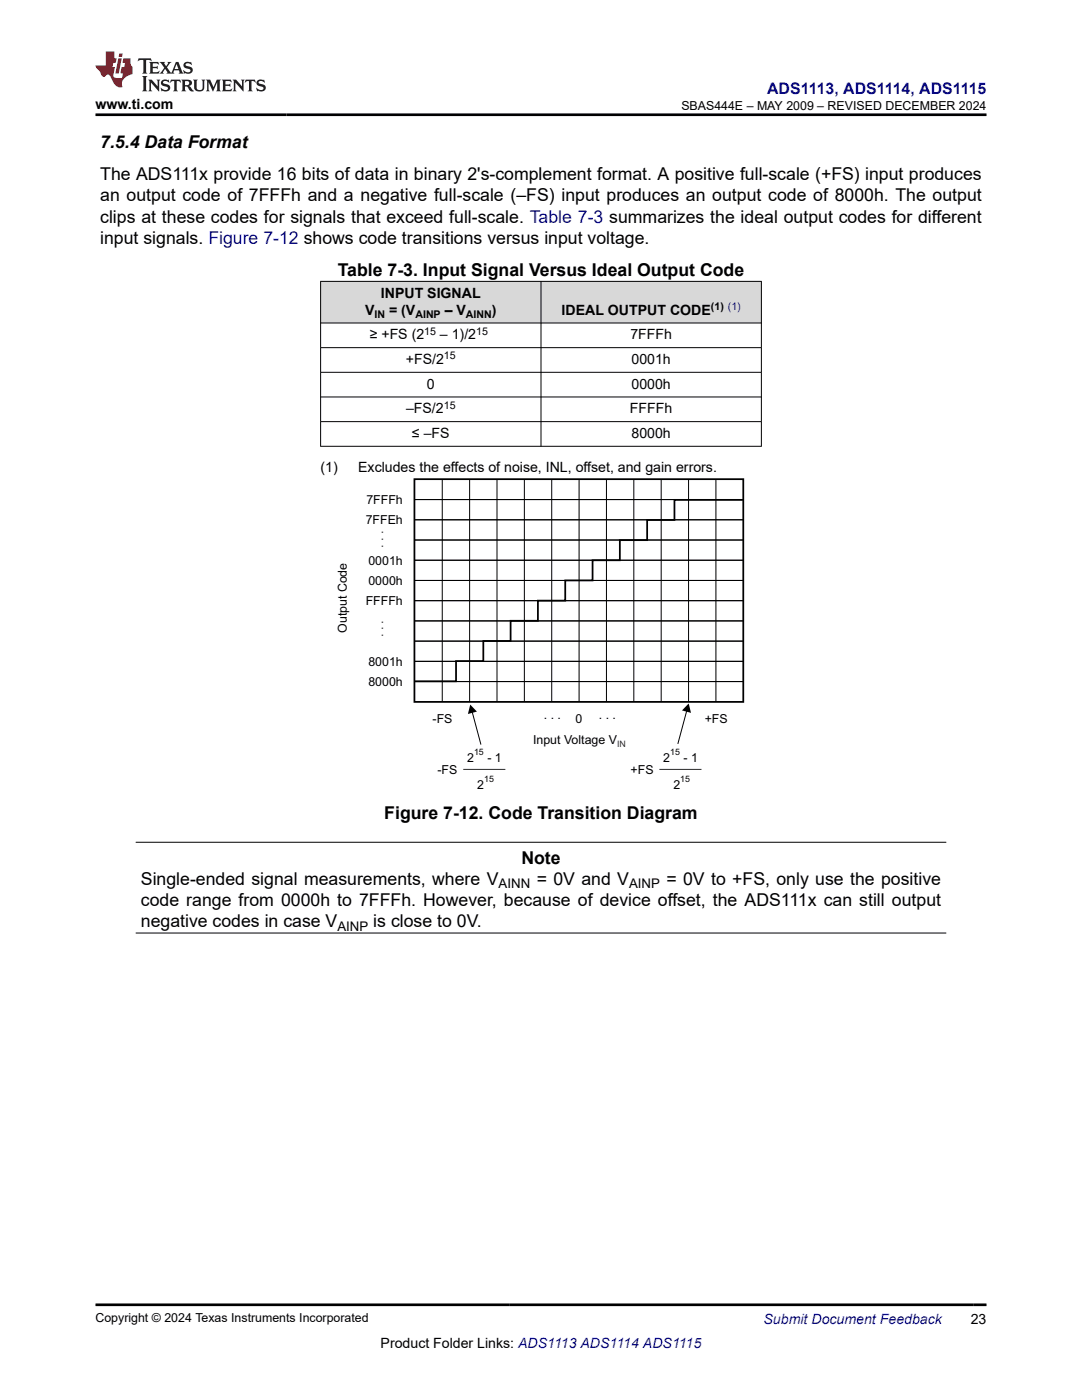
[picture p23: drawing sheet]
<svg xmlns="http://www.w3.org/2000/svg" width="216mm" height="279mm" viewBox="0 0 216 279" stroke-linecap="round" stroke-linejoin="round" font-family="sans-serif">
<defs><g id="words">
<g font-size="3.5">
<text x="20" y="29.6">7.5.4 Data Format</text>
<text x="20" y="35.9">The ADS111x provide 16 bits of data in binary 2's-complement format. A positive full-scale (+FS) input produces</text>
<text x="20" y="40.2">an output code of 7FFFh and a negative full-scale (–FS) input produces an output code of 8000h. The output</text>
<text x="20" y="44.4">clips at these codes for signals that exceed full-scale. Table 7-3 summarizes the ideal output codes for different</text>
<text x="20" y="48.6">input signals. Figure 7-12 shows code transitions versus input voltage.</text>
<text x="67.4" y="55">Table 7-3. Input Signal Versus Ideal Output Code</text>
<text x="76.7" y="163.4">Figure 7-12. Code Transition Diagram</text>
<text x="104" y="172.3">Note</text>
<text x="28.1" y="176.6">Single-ended signal measurements, where V</text>
<text x="107.1" y="176.6">= 0V and V</text>
<text x="133" y="176.6">= 0V to +FS, only use the positive</text>
<text x="28.1" y="180.8">code range from 0000h to 7FFFh. However, because of device offset, the ADS111x can still output</text>
<text x="28.1" y="185">negative codes in case V</text>
<text x="74.5" y="185">is close to 0V.</text>
</g>
<text font-size="3.2" fill="#00f" x="153.1" y="18.7">ADS1113, ADS1114, ADS1115</text>
<g font-size="2.8">
<text x="19" y="21.8">www.ti.com</text>
<text x="76" y="59.4">INPUT SIGNAL</text>
<text x="72.8" y="62.8">V</text>
<text x="77.6" y="62.8">= (V</text>
<text x="88.7" y="62.8">– V</text>
<text x="98.1" y="62.8">)</text>
<text x="112.1" y="62.8">IDEAL OUTPUT CODE</text>
<text x="73.8" y="67.7">≥ +FS (2</text>
<text x="87.8" y="67.7">– 1)/2</text>
<text x="125.8" y="67.7">7FFFh</text>
<text x="81" y="72.7">+FS/2</text>
<text x="85.2" y="77.6">0</text>
<text x="126" y="72.7">0001h</text>
<text x="126" y="77.6">0000h</text>
<text x="81" y="82.5">–FS/2</text>
<text x="125.7" y="82.5">FFFFh</text>
<text x="82.2" y="87.4">≤ –FS</text>
<text x="126" y="87.4">8000h</text>
<text x="64" y="94.2">(1)</text>
<text x="71.5" y="94.2">Excludes the effects of noise, INL, offset, and gain errors.</text>
<text x="75.9" y="269">Product Folder Links: ADS1113 ADS1114 ADS1115</text>
<text x="193.7" y="264.2">23</text>
</g>
<text font-size="2.8" fill="#00f" x="152.4" y="264.2">Submit Document Feedback</text>
<g font-size="2.6">
<text x="99.5" y="177.3">AINN</text>
<text x="125.5" y="177.3">AINP</text>
<text x="67.3" y="185.8">AINP</text>
</g>
<g font-size="2.5">
<text x="136" y="21.9">SBAS444E – MAY 2009 – REVISED DECEMBER 2024</text>
<text x="73.1" y="100.6">7FFFh</text>
<text x="73" y="104.6">7FFEh</text>
<text x="73.5" y="112.7">0001h</text>
<text x="73.5" y="116.7">0000h</text>
<text x="73" y="120.7">FFFFh</text>
<text x="69.2" y="126.3" transform="rotate(-90 69.2 126.3)">Output Code</text>
<text x="73.5" y="136.9">8000h</text>
<text x="73.5" y="132.8">8001h</text>
<text x="108.5" y="143.5">. . .</text>
<text x="119.5" y="143.5">. . .</text>
<text x="86.3" y="144.3">-FS</text>
<text x="106.4" y="148.5">Input Voltage V</text>
<text x="114.9" y="144.3">0</text>
<text x="140.6" y="144.3">+FS</text>
<text x="87.3" y="154.4">-FS</text>
<text x="93.2" y="152">2</text>
<text x="97.2" y="152">- 1</text>
<text x="125.8" y="154.4">+FS</text>
<text x="132.4" y="152">2</text>
<text x="136.4" y="152">- 1</text>
<text x="95.2" y="157.4">2</text>
<text x="134.4" y="157.4">2</text>
<text x="19" y="263.9">Copyright © 2024 Texas Instruments Incorporated</text>
</g>
<g font-size="2.5" fill="#2b292a">
<text x="76.5" y="109.3" transform="rotate(-90 76.5 109.3)">. . .</text>
<text x="76.5" y="127.2" transform="rotate(-90 76.5 127.2)">. . .</text>
</g>
<g font-size="2.1">
<text x="74.7" y="63.4">IN</text>
<text x="82.9" y="63.4">AINP</text>
<text x="93" y="63.4">AINN</text>
<text x="141.9" y="61.9">(1) (1)</text>
<text x="84.7" y="66.8">15</text>
<text x="88.6" y="71.7">15</text>
<text x="95" y="66.8">15</text>
<text x="88.6" y="81.6">15</text>
</g>
<text font-size="1.8" fill="#2b292a" x="123.1" y="149.2">IN</text>
<g font-size="1.8">
<text x="94.6" y="150.6">15</text>
<text x="96.6" y="156">15</text>
<text x="133.7" y="150.6">15</text>
<text x="135.7" y="156">15</text>
</g>
</g></defs>
<g fill="#d8d8d8">
<path d="M64 56.2h87.9v8.3h-87.9z" fill-rule="evenodd"/>
<path d="M64 56.2h43.9v8.2h-43.9z" fill-rule="evenodd"/>
<path d="M108 56.2h43.9v8.2h-43.9z" fill-rule="evenodd"/>
</g>
<g fill="none" stroke="#000" stroke-width=".2">
<path d="M63.9 56.2h88.1M64 56.1v33M108 56.1v33M151.9 56.1v33M63.9 64.5h88.1M63.9 69.4h88.1M63.9 74.3h88.1M63.9 79.2h88.1M63.9 84.1h88.1M63.9 89.1h88.1M82.7 99.7h65.6M88.2 95.6v44.5"/>
<path d="M93.7 95.6v44.5M99.2 95.6v44.5M104.6 95.6v44.5M110.1 95.6v44.5M115.6 95.6v44.5M121 95.6v44.5M126.5 95.6v44.5M131.9 95.6v44.5M137.4 95.6v44.5M142.9 95.6v44.5M82.7 103.7h65.6M82.7 107.8h65.6"/>
<path d="M82.7 111.8h65.6M82.7 115.8h65.6M82.7 119.9h65.6M82.7 123.9h65.6M82.7 128h65.6M82.7 132h65.6M82.7 136h65.6M94.2 142.1l1.8 6.5M137 141.9l-1.7 6.6M27.1 168.1h161.7M27.1 186.2h161.7"/>
</g>
<path d="M92.4 153.6h8.4M131.6 153.6h8.4" fill="none" stroke="#2b292a" stroke-width=".2"/>
<path d="M82.7 95.6h65.6v44.5h-65.6zM148.2 99.8h-13.6v4h-5.5v4h-5.4v4h-5.5v4h-5.4v4.1h-5.5v4h-5.4v4h-5.5v4h-5.4v4.1h-8.3" fill="none" stroke="#000" stroke-width=".35"/>
<path d="M93.8 140.6l1.4 1.4-1.8 .5zM137.4 140.4l.5 1.9-1.8-.5z" fill="#000"/>
<path d="M27.7 11.6l-.2 .6 .5-.2h.6v.1v2.2l-.2 .4h1l-.2-.4v-2.2v-.1h.5l.5 .2-.1-.6zM29.8 12.4l.2 .3v1.6l-.2 .4h1.9l.1-.6a1.08 1.08 0 0 1-1.3 .2v-.7h.6l.4 .2v-.7l-.4 .2h-.6v-.5l.2-.2a1 1 0 0 1 1 .3l-.1-.5zM31.8 12.4l1 1.1-1 1.2h.9l-.2-.2 .4-.8 .5 .8-.2 .2h1.6l-.2-.2 .1-.5h1l.1 .5-.1 .2h.9l-.2-.4-.8-1.9h-.5l-1 2.1-.8-1.1 .9-1h-.8l.2 .2-.5 .6-.3-.6 .1-.2zM35.2 12.8l.4 1h-.8zM36.8 12.5a.65 .65 0 0 0-.2 .7 .65 .65 0 0 0 .6 .5l.7 .1 .1 .3a.79 .79 0 0 1-.7 .4 .79 .79 0 0 1-.7-.5l.1 .7 .2-.1a.93 .93 0 0 0 1.1 0 .93 .93 0 0 0 .4-.9 1.46 1.46 0 0 0-1.2-.6l-.1-.3a1.09 1.09 0 0 1 1.2 .2l-.2-.6-.1 .1-.6-.2zM28.4 15.2l.2 .4v2.2l-.2 .4h1l-.2-.4v-2.2l.2-.4zM29.6 15.9l.2 .4v1.5l-.2 .4h.8l-.3-.4v-1.3l1.7 1.8v-2l.2-.4h-.8l.2 .2 .1 1.1-1.2-1.3zM32.3 16a.65 .65 0 0 0-.2 .8 .65 .65 0 0 0 .7 .4l.6 .2 .1 .2a.79 .79 0 0 1-.7 .4 .79 .79 0 0 1-.7-.5l.1 .7 .2-.1a.93 .93 0 0 0 1.1 .1 .93 .93 0 0 0 .4-1 1.46 1.46 0 0 0-1.2-.5l-.1-.4a1.09 1.09 0 0 1 1.2 .2l-.2-.6-.1 .1-.6-.1zM34.1 15.9l-.1 .6a.63 .63 0 0 1 .7-.3l.1 1.6-.3 .4h1l-.2-.4v-1.6a.66 .66 0 0 1 .8 .3l-.1-.6zM36.2 15.9l.2 .4v1.5l-.2 .4h.9l-.2-.2v-.7h.5l.1 .2a.79 .79 0 0 0 1.2 .6l-1-.9a.61 .61 0 0 0 .6-.6 .61 .61 0 0 0-.5-.7zM36.9 16.2h.2a.47 .47 0 0 1 .5 .1 .47 .47 0 0 1 .1 .5l-.2 .1-.6 .1zM38.5 15.9l.2 .2a2.27 2.27 0 0 0 .4 2 1.04 1.04 0 0 0 1.7-.7v-1.3l.2-.2h-.8l.2 .4v1.1a.6 .6 0 0 1-.6 .6 .6 .6 0 0 1-.6-.6v-1.1l.3-.4zM41.1 15.9l.2 .4v1.5l-.2 .4h.7l-.2-.4v-1.4l.9 1.9 .8-1.9v1.4l-.2 .4h1l-.3-.4v-1.5l.3-.4h-.8l-.7 1.5-.7-1.5zM44.3 15.9l.2 .4v1.5l-.2 .4h1.9l.1-.6a1.09 1.09 0 0 1-1.3 .2v-.7h.6l.4 .2v-.6l-.4 .2h-.6v-.6l.2-.1a1.01 1.01 0 0 1 1 .3l-.1-.6zM46.4 15.9l.3 .4v1.5l-.3 .4h.8l-.2-.4v-1.3l1.6 1.8v-2l.2-.4h-.7l.2 .2v1.1l-1.2-1.3zM49 15.9l-.1 .6a.63 .63 0 0 1 .8-.3v1.6l-.3 .4h1l-.2-.4v-1.6a.66 .66 0 0 1 .8 .3l-.1-.6zM51.4 16a.65 .65 0 0 0-.2 .8 .65 .65 0 0 0 .6 .4l.6 .2 .2 .2a.79 .79 0 0 1-.8 .4 .79 .79 0 0 1-.6-.5l.1 .7 .2-.1a.93 .93 0 0 0 1 .1 .93 .93 0 0 0 .5-1 1.46 1.46 0 0 0-1.3-.5l-.1-.4a1.09 1.09 0 0 1 1.3 .2l-.2-.6-.2 .1-.5-.1z" fill="#231f20"/>
<path d="M21.1 10.3v2.7h-2.1l.1 .4 .9 1a.95 .95 0 0 0 .9 .9 .59 .59 0 0 1 .6-.4 .59 .59 0 0 1 .5 .3l.4 .8a1.59 1.59 0 0 0 2.1 1.4 1.61 1.61 0 0 1 1-2.3l1-.3-.1-1.5a1.59 1.59 0 0 1-.4-1.7h-1.4l-.2 .9h.5l-.1 .9h-.5l-.2 .9v.3l.4 .1-.2 .9h-.6a.73 .73 0 0 1-1.1-.7l.3-1.5h-.5l.2-.9h.5l.2-.9h-.5v-1.3zM23.6 11.6l-.6 3.1h.7l.6-3.1zM23.8 10.7l-.1 .6h.7l.1-.6z" fill="#ed1c24"/>
<path d="M19 22.9h177.8M19 260.4h177.8" fill="none" stroke="#000" stroke-width=".53"/>
<use href="#words"/>
</svg>
